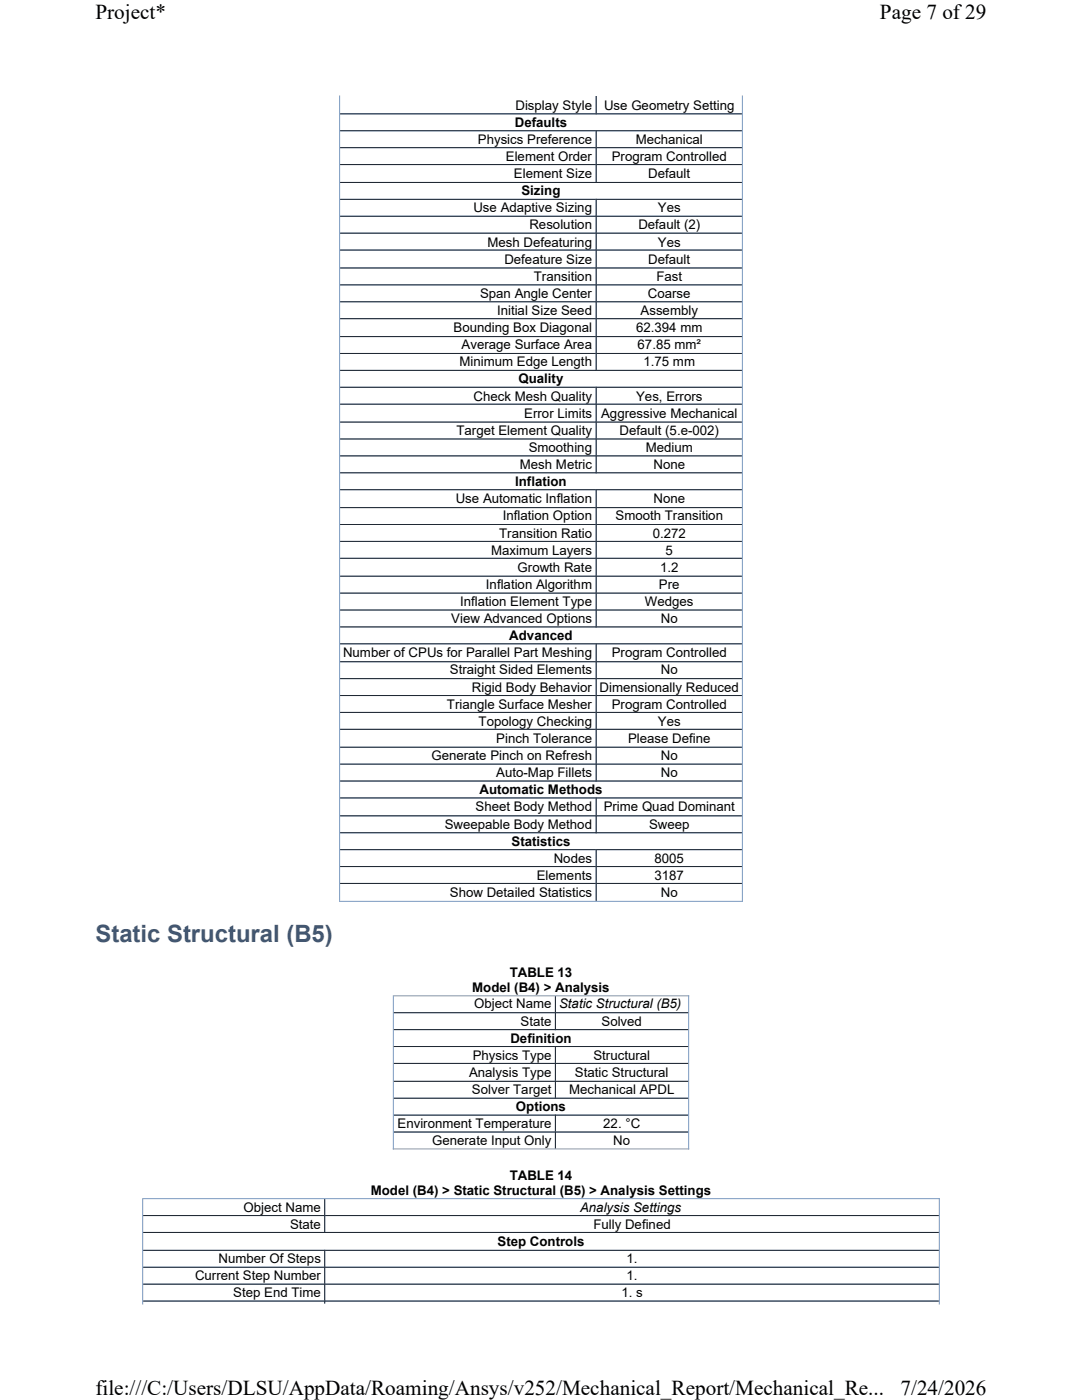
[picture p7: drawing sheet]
<svg xmlns="http://www.w3.org/2000/svg" width="216mm" height="279mm" viewBox="0 0 216 279" stroke-linecap="round" stroke-linejoin="round" font-family="sans-serif">
<defs><g id="words">
<text font-size="4.8" fill="#3b577d" x="19" y="187.9">Static Structural (B5)</text>
<g font-size="4.2">
<text x="19" y="3.8">Project*</text>
<text x="175.6" y="3.8">Page 7 of29</text>
<text x="19" y="278.5">file:///C:/Users/DLSU/AppData/Roaming/Ansys/v252/Mechanical_Report/Mechanical_Re...</text>
<text x="179.7" y="278.5">7/24/2026</text>
</g>
<g font-size="2.6">
<text x="102.8" y="21.9">Display Style</text>
<text x="120.5" y="21.9">Use Geometry Setting</text>
<text x="95.3" y="28.7">Physics Preference</text>
<text x="102.7" y="25.3">Defaults</text>
<text x="126.9" y="28.7">Mechanical</text>
<text x="100.9" y="32.1">Element Order</text>
<text x="102.6" y="35.5">Element Size</text>
<text x="122.1" y="32.1">Program Controlled</text>
<text x="129.4" y="35.5">Default</text>
<text x="104.1" y="39">Sizing</text>
<text x="94.5" y="42.4">Use Adaptive Sizing</text>
<text x="105.6" y="45.8">Resolution</text>
<text x="127.4" y="45.8">Default (2)</text>
<text x="131.3" y="42.4">Yes</text>
<text x="97.3" y="49.2">Mesh Defeaturing</text>
<text x="100.6" y="52.6">Defeature Size</text>
<text x="129.4" y="52.6">Default</text>
<text x="131.3" y="49.2">Yes</text>
<text x="95.8" y="59.4">Span Angle Center</text>
<text x="106.5" y="56">Transition</text>
<text x="129.3" y="59.4">Coarse</text>
<text x="131" y="56">Fast</text>
<text x="99.2" y="62.9">Initial Size Seed</text>
<text x="127.8" y="62.9">Assembly</text>
<text x="90.5" y="66.3">Bounding Box Diagonal</text>
<text x="92.1" y="69.7">Average Surface Area</text>
<text x="126.9" y="66.3">62.394 mm</text>
<text x="127.2" y="69.7">67.85 mm²</text>
<text x="91.7" y="73.1">Minimum Edge Length</text>
<text x="103.5" y="76.5">Quality</text>
<text x="128.4" y="73.1">1.75 mm</text>
<text x="94.5" y="79.9">Check Mesh Quality</text>
<text x="104.6" y="83.4">Error Limits</text>
<text x="119.9" y="83.4">Aggressive Mechanical</text>
<text x="126.9" y="79.9">Yes, Errors</text>
<text x="91.1" y="86.8">Target Element Quality</text>
<text x="123.6" y="86.8">Default (5.e-002)</text>
<text x="103.7" y="93.6">Mesh Metric</text>
<text x="105.5" y="90.2">Smoothing</text>
<text x="128.8" y="90.2">Medium</text>
<text x="130.4" y="93.6">None</text>
<text x="90.9" y="100.4">Use Automatic Inflation</text>
<text x="102.8" y="97">Inflation</text>
<text x="130.4" y="100.4">None</text>
<text x="99.6" y="107.3">Transition Ratio</text>
<text x="100.3" y="103.9">Inflation Option</text>
<text x="122.8" y="103.9">Smooth Transition</text>
<text x="130.2" y="107.3">0.272</text>
<text x="98" y="110.7">Maximum Layers</text>
<text x="132.8" y="110.7">5</text>
<text x="97" y="117.5">Inflation Algorithm</text>
<text x="103.3" y="114.1">Growth Rate</text>
<text x="131.5" y="117.5">Pre</text>
<text x="131.7" y="114.1">1.2</text>
<text x="90.1" y="124.4">View Advanced Options</text>
<text x="91.8" y="120.9">Inflation Element Type</text>
<text x="128.7" y="120.9">Wedges</text>
<text x="131.9" y="124.4">No</text>
<text x="68.5" y="131.2">Number of CPUs for Parallel Part Meshing</text>
<text x="101.6" y="127.8">Advanced</text>
<text x="122.1" y="131.2">Program Controlled</text>
<text x="89.8" y="134.6">Straight Sided Elements</text>
<text x="131.9" y="134.6">No</text>
<text x="89.2" y="141.4">Triangle Surface Mesher</text>
<text x="94.2" y="138">Rigid Body Behavior</text>
<text x="119.7" y="138">Dimensionally Reduced</text>
<text x="122.1" y="141.4">Program Controlled</text>
<text x="95.5" y="144.9">Topology Checking</text>
<text x="99" y="148.3">Pinch Tolerance</text>
<text x="125.3" y="148.3">Please Define</text>
<text x="131.3" y="144.9">Yes</text>
<text x="86.1" y="151.7">Generate Pinch on Refresh</text>
<text x="99" y="155.1">Auto-Map Fillets</text>
<text x="131.9" y="151.7">No</text>
<text x="131.9" y="155.1">No</text>
<text x="94.9" y="161.9">Sheet Body Method</text>
<text x="95.7" y="158.5">Automatic Methods</text>
<text x="120.5" y="161.9">Prime Quad Dominant</text>
<text x="88.7" y="165.3">Sweepable Body Method</text>
<text x="129.5" y="165.3">Sweep</text>
<text x="102.1" y="168.8">Statistics</text>
<text x="110.5" y="172.2">Nodes</text>
<text x="130.6" y="172.2">8005</text>
<text x="89.8" y="179">Show Detailed Statistics</text>
<text x="107.1" y="175.6">Elements</text>
<text x="130.6" y="175.6">3187</text>
<text x="131.9" y="179">No</text>
<text x="94.2" y="198">Model (B4) &gt; Analysis</text>
<text x="101.7" y="195">TABLE 13</text>
<text x="94.6" y="201.3">Object Name</text>
<text x="111.6" y="201.3">Static Structural (B5)</text>
<text x="101.8" y="208.1">Definition</text>
<text x="103.9" y="204.7">State</text>
<text x="120" y="204.7">Solved</text>
<text x="93.6" y="214.9">Analysis Type</text>
<text x="94.3" y="211.5">Physics Type</text>
<text x="114.7" y="214.9">Static Structural</text>
<text x="118.4" y="211.5">Structural</text>
<text x="94.2" y="218.3">Solver Target</text>
<text x="102.9" y="221.8">Options</text>
<text x="113.6" y="218.3">Mechanical APDL</text>
<text x="79.3" y="225.2">Environment Temperature</text>
<text x="120.4" y="225.2">22. °C</text>
<text x="86.2" y="228.6">Generate Input Only</text>
<text x="122.4" y="228.6">No</text>
<text x="74" y="238.5">Model (B4) &gt; Static Structural (B5) &gt; Analysis Settings</text>
<text x="101.7" y="235.6">TABLE 14</text>
<text x="48.6" y="241.8">Object Name</text>
<text x="57.9" y="245.2">State</text>
<text x="115.8" y="241.8">Analysis Settings</text>
<text x="118.4" y="245.2">Fully Defined</text>
<text x="99.3" y="248.7">Step Controls</text>
<text x="38.9" y="255.5">Current Step Number</text>
<text x="43.6" y="252.1">Number Of Steps</text>
<text x="125" y="252.1">1.</text>
<text x="125" y="255.5">1.</text>
<text x="46.6" y="258.9">Step End Time</text>
<text x="124" y="258.9">1. s</text>
</g>
</g></defs>
<g fill="none" stroke="#7a99c0" stroke-width=".2">
<path d="M67.8 19.1v160.7M119 19.3v3.5M148.1 19.1v160.9M67.9 22.7h80.1M67.9 26.1h80.1M67.9 29.5h80.1M67.9 32.8h80.1M67.9 36.4h80.1M67.9 39.8h80.1M119 26v10.5M119 39.7v34.3M67.9 43.2h80.1"/>
<path d="M67.9 46.5h80.1M67.9 49.9h80.1M67.9 53.5h80.1M67.9 56.9h80.1M67.9 60.2h80.1M67.9 63.6h80.1M67.9 67.2h80.1M67.9 70.5h80.1M67.9 73.9h80.1M67.9 77.3h80.1M119 77.2v17.3M67.9 80.7h80.1"/>
<path d="M67.9 84.2h80.1M67.9 87.6h80.1M67.9 91h80.1M67.9 94.4h80.1M67.9 97.7h80.1M119 97.6v27.6M67.9 101.3h80.1M67.9 104.7h80.1M67.9 108h80.1M67.9 111.4h80.1M67.9 115h80.1M67.9 118.4h80.1"/>
<path d="M67.9 121.7h80.1M67.9 125.1h80.1M67.9 128.5h80.1M67.9 132.1h80.1M67.9 135.4h80.1M67.9 138.8h80.1M119 128.4v27.6M67.9 142.2h80.1M67.9 145.6h80.1M67.9 149.1h80.1M67.9 152.5h80.1M67.9 155.9h80.1"/>
<path d="M67.9 159.2h80.1M119 159.1v7.2M67.7 179.9h80.5M67.9 162.8h80.1M67.9 166.2h80.1M67.9 169.6h80.1M67.9 172.9h80.1M67.9 176.3h80.1M119 169.5v10.2M78.5 198.6v30.8M78.6 198.7h58.9M110.8 198.8v6.8"/>
<path d="M137.4 198.6v30.8M78.6 202.1h58.7M78.6 205.5h58.7M78.6 208.9h58.7M78.6 212.2h58.7M78.6 215.8h58.7M78.6 219.2h58.7M110.8 208.8v10.5M28.5 239.1v21.3M28.6 239.2h158.9M64.8 239.3v6.8M78.4 229.3h59.1"/>
<path d="M78.6 222.5h58.7M78.6 225.9h58.7M110.8 222.4v6.8M187.4 239.1v21.3M28.6 242.6h158.7M28.6 246h158.7M28.6 249.5h158.7M28.6 252.9h158.7M28.6 256.3h158.7M28.6 259.7h158.7M64.8 249.4v10.7"/>
</g>
<g fill="none" stroke="#1e2630" stroke-width=".2">
<path d="M119 19.3v3.3M67.9 22.7h80.1M67.9 26.1h80.1M67.9 29.5h80.1M67.9 32.8h80.1M67.9 36.4h80.1M67.9 39.8h80.1M119 26v10.5M119 39.7v34.3M67.9 43.2h80.1M67.9 46.5h80.1M67.9 49.9h80.1"/>
<path d="M67.9 53.5h80.1M67.9 56.9h80.1M67.9 60.2h80.1M67.9 63.6h80.1M67.9 67.2h80.1M67.9 70.5h80.1M67.9 73.9h80.1M67.9 77.3h80.1M119 77.2v17.3M67.9 80.7h80.1M67.9 84.2h80.1M67.9 87.6h80.1"/>
<path d="M67.9 91h80.1M67.9 94.4h80.1M67.9 97.7h80.1M119 97.6v27.6M67.9 101.3h80.1M67.9 104.7h80.1M67.9 108h80.1M67.9 111.4h80.1M67.9 115h80.1M67.9 118.4h80.1M67.9 121.7h80.1M67.9 125.1h80.1"/>
<path d="M67.9 128.5h80.1M67.9 132.1h80.1M67.9 135.4h80.1M67.9 138.8h80.1M119 128.4v27.6M67.9 142.2h80.1M67.9 145.6h80.1M67.9 149.1h80.1M67.9 152.5h80.1M67.9 155.9h80.1M67.9 159.2h80.1M119 159.1v7.2"/>
<path d="M67.9 162.8h80.1M67.9 166.2h80.1M67.9 169.6h80.1M67.9 172.9h80.1M67.9 176.3h80.1M119 169.5v10.2M110.8 198.8v6.8M78.6 202.1h58.7M78.6 205.5h58.7M78.6 208.9h58.7M78.6 212.2h58.7M78.6 215.8h58.7"/>
<path d="M78.6 219.2h58.7M110.8 208.8v10.5M64.8 239.3v6.8M78.6 222.5h58.7M78.6 225.9h58.7M110.8 222.4v6.8M28.6 242.6h158.7M28.6 246h158.7M28.6 249.5h158.7M28.6 252.9h158.7M28.6 256.3h158.7M28.6 259.7h158.7"/>
<path d="M64.8 249.4v10.7"/>
</g>
<g fill="#fff">
<path d="M19 0h177.8v4.7h-177.8z" fill-rule="evenodd"/>
<path d="M19 274.7h177.8v4.7h-177.8z" fill-rule="evenodd"/>
</g>
<use href="#words"/>
</svg>
